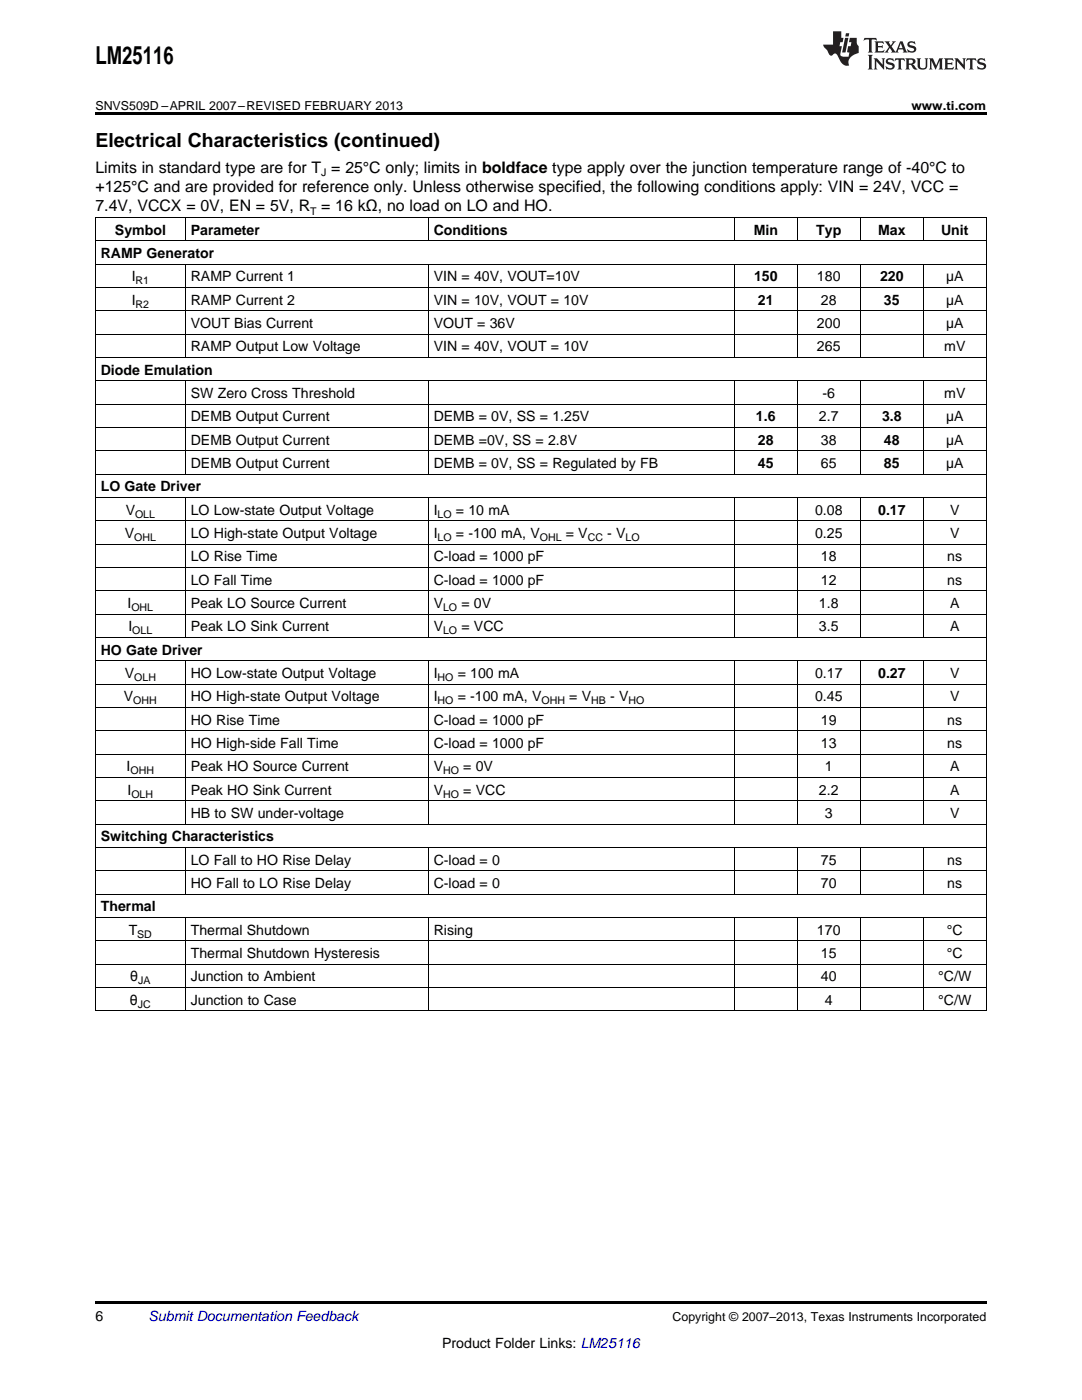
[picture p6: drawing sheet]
<svg xmlns="http://www.w3.org/2000/svg" width="216mm" height="279mm" viewBox="0 0 216 279" stroke-linecap="round" stroke-linejoin="round" font-family="sans-serif">
<defs><g id="words">
<text font-size="4.9" x="19" y="12.8">LM25116</text>
<text font-size="3.9" x="19" y="29.3">Electrical Characteristics (continued)</text>
<g font-size="3.2">
<text x="19" y="34.4">Limits in standard type are for T = 25°C only; limits in boldface type apply over the junction temperature range of -40°C to</text>
<text x="19" y="38.3">+125°C and are provided for reference only. Unless otherwise specified, the following conditions apply: VIN = 24V, VCC =</text>
<text x="19" y="42.2">7.4V, VCCX = 0V, EN = 5V, R = 16 kΩ, no load on LO and HO.</text>
</g>
<g font-size="2.8">
<text x="22.9" y="46.8">Symbol</text>
<text x="38.1" y="46.8">Parameter</text>
<text x="86.5" y="46.8">Conditions</text>
<text x="150.4" y="46.8">Min</text>
<text x="162.9" y="46.8">Typ</text>
<text x="175.2" y="46.8">Max</text>
<text x="187.8" y="46.8">Unit</text>
<text x="20.1" y="51.5">RAMP Generator</text>
<text x="26.3" y="56.2">I</text>
<text x="38.1" y="56.2">RAMP Current 1</text>
<text x="86.5" y="56.2">VIN = 40V, VOUT=10V</text>
<text x="150.5" y="56.2">150</text>
<text x="163" y="56.2">180</text>
<text x="175.6" y="56.2">220</text>
<text x="188.8" y="56.2">µA</text>
<text x="26.3" y="60.8">I</text>
<text x="38.1" y="60.8">RAMP Current 2</text>
<text x="38.1" y="65.5">VOUT Bias Current</text>
<text x="86.5" y="60.8">VIN = 10V, VOUT = 10V</text>
<text x="86.5" y="65.5">VOUT = 36V</text>
<text x="151.2" y="60.8">21</text>
<text x="163" y="65.5">200</text>
<text x="163.8" y="60.8">28</text>
<text x="176.4" y="60.8">35</text>
<text x="188.8" y="60.8">µA</text>
<text x="188.8" y="65.5">µA</text>
<text x="38.1" y="70.1">RAMP Output Low Voltage</text>
<text x="86.5" y="70.1">VIN = 40V, VOUT = 10V</text>
<text x="163" y="70.1">265</text>
<text x="188.4" y="70.1">mV</text>
<text x="20.1" y="74.8">Diode Emulation</text>
<text x="38.1" y="79.4">SW Zero Cross Threshold</text>
<text x="164.1" y="79.4">-6</text>
<text x="188.4" y="79.4">mV</text>
<text x="38.1" y="84.1">DEMB Output Current</text>
<text x="38.1" y="88.8">DEMB Output Current</text>
<text x="86.5" y="84.1">DEMB = 0V, SS = 1.25V</text>
<text x="86.5" y="88.8">DEMB =0V, SS = 2.8V</text>
<text x="150.8" y="84.1">1.6</text>
<text x="151.2" y="88.8">28</text>
<text x="163.4" y="84.1">2.7</text>
<text x="163.8" y="88.8">38</text>
<text x="176" y="84.1">3.8</text>
<text x="176.4" y="88.8">48</text>
<text x="188.8" y="84.1">µA</text>
<text x="188.8" y="88.8">µA</text>
<text x="38.1" y="93.4">DEMB Output Current</text>
<text x="86.5" y="93.4">DEMB = 0V, SS = Regulated by FB</text>
<text x="151.2" y="93.4">45</text>
<text x="163.8" y="93.4">65</text>
<text x="176.4" y="93.4">85</text>
<text x="188.8" y="93.4">µA</text>
<text x="20.1" y="98.1">LO Gate Driver</text>
<text x="24.9" y="107.4">V</text>
<text x="25.1" y="102.7">V</text>
<text x="38.1" y="102.7">LO Low-state Output Voltage</text>
<text x="38.1" y="107.4">LO High-state Output Voltage</text>
<text x="86.5" y="102.7">I</text>
<text x="86.5" y="107.4">I</text>
<text x="91" y="102.7">= 10 mA</text>
<text x="91" y="107.4">= -100 mA, V</text>
<text x="112.9" y="107.4">= V</text>
<text x="121.1" y="107.4">- V</text>
<text x="162.6" y="102.7">0.08</text>
<text x="162.6" y="107.4">0.25</text>
<text x="175.2" y="102.7">0.17</text>
<text x="189.6" y="102.7">V</text>
<text x="189.6" y="107.4">V</text>
<text x="38.1" y="112">LO Rise Time</text>
<text x="86.5" y="112">C-load = 1000 pF</text>
<text x="163.8" y="112">18</text>
<text x="189" y="112">ns</text>
<text x="38.1" y="116.7">LO Fall Time</text>
<text x="86.5" y="116.7">C-load = 1000 pF</text>
<text x="163.8" y="116.7">12</text>
<text x="189" y="116.7">ns</text>
<text x="25.4" y="121.4">I</text>
<text x="38.1" y="121.4">Peak LO Source Current</text>
<text x="86.5" y="121.4">V</text>
<text x="92.1" y="121.4">= 0V</text>
<text x="163.4" y="121.4">1.8</text>
<text x="189.6" y="121.4">A</text>
<text x="20.1" y="130.7">HO Gate Driver</text>
<text x="25.6" y="126">I</text>
<text x="38.1" y="126">Peak LO Sink Current</text>
<text x="86.5" y="126">V</text>
<text x="92.1" y="126">= VCC</text>
<text x="163.4" y="126">3.5</text>
<text x="189.6" y="126">A</text>
<text x="24.9" y="135.3">V</text>
<text x="38.1" y="135.3">HO Low-state Output Voltage</text>
<text x="86.5" y="135.3">I</text>
<text x="91.3" y="135.3">= 100 mA</text>
<text x="162.6" y="135.3">0.17</text>
<text x="175.2" y="135.3">0.27</text>
<text x="189.6" y="135.3">V</text>
<text x="24.7" y="140">V</text>
<text x="38.1" y="140">HO High-state Output Voltage</text>
<text x="86.5" y="140">I</text>
<text x="91.3" y="140">= -100 mA, V</text>
<text x="113.6" y="140">= V</text>
<text x="121.7" y="140">- V</text>
<text x="162.6" y="140">0.45</text>
<text x="189.6" y="140">V</text>
<text x="38.1" y="144.6">HO Rise Time</text>
<text x="38.1" y="149.3">HO High-side Fall Time</text>
<text x="86.5" y="144.6">C-load = 1000 pF</text>
<text x="86.5" y="149.3">C-load = 1000 pF</text>
<text x="163.8" y="144.6">19</text>
<text x="163.8" y="149.3">13</text>
<text x="189" y="144.6">ns</text>
<text x="189" y="149.3">ns</text>
<text x="25.3" y="154">I</text>
<text x="38.1" y="154">Peak HO Source Current</text>
<text x="86.5" y="154">V</text>
<text x="92.4" y="154">= 0V</text>
<text x="164.6" y="154">1</text>
<text x="189.6" y="154">A</text>
<text x="25.4" y="158.6">I</text>
<text x="38.1" y="158.6">Peak HO Sink Current</text>
<text x="86.5" y="158.6">V</text>
<text x="92.4" y="158.6">= VCC</text>
<text x="163.4" y="158.6">2.2</text>
<text x="189.6" y="158.6">A</text>
<text x="20.1" y="167.9">Switching Characteristics</text>
<text x="38.1" y="163.3">HB to SW under-voltage</text>
<text x="164.6" y="163.3">3</text>
<text x="189.6" y="163.3">V</text>
<text x="38.1" y="172.6">LO Fall to HO Rise Delay</text>
<text x="86.5" y="172.6">C-load = 0</text>
<text x="163.8" y="172.6">75</text>
<text x="189" y="172.6">ns</text>
<text x="38.1" y="177.2">HO Fall to LO Rise Delay</text>
<text x="86.5" y="177.2">C-load = 0</text>
<text x="163.8" y="177.2">70</text>
<text x="189" y="177.2">ns</text>
<text x="20.1" y="181.9">Thermal</text>
<text x="25.7" y="186.5">T</text>
<text x="38.1" y="186.5">Thermal Shutdown</text>
<text x="38.1" y="191.2">Thermal Shutdown Hysteresis</text>
<text x="86.5" y="186.5">Rising</text>
<text x="163" y="186.5">170</text>
<text x="163.8" y="191.2">15</text>
<text x="188.9" y="186.5">°C</text>
<text x="188.9" y="191.2">°C</text>
<text x="26" y="195.9">θ</text>
<text x="38.1" y="195.9">Junction to Ambient</text>
<text x="163.8" y="195.9">40</text>
<text x="187.2" y="195.9">°C/W</text>
<text x="25.9" y="200.5">θ</text>
<text x="38.1" y="200.5">Junction to Case</text>
<text x="164.6" y="200.5">4</text>
<text x="187.2" y="200.5">°C/W</text>
<text x="19" y="263.6">6</text>
<text x="88.2" y="269">Product Folder Links: LM25116</text>
</g>
<text font-size="2.8" fill="#0000c8" x="29.6" y="263.6">Submit Documentation Feedback</text>
<g font-size="2.5">
<text x="19" y="21.9">SNVS509D –APRIL 2007–REVISED FEBRUARY 2013</text>
<text x="181.9" y="21.9">www.ti.com</text>
<text x="134.2" y="263.6">Copyright © 2007–2013, Texas Instruments Incorporated</text>
</g>
<g font-size="2.1">
<text x="64.1" y="35.1">J</text>
<text x="61.9" y="42.8">T</text>
<text x="27.1" y="56.7">R1</text>
<text x="27.1" y="61.4">R2</text>
<text x="26.8" y="107.9">OHL</text>
<text x="27" y="103.3">OLL</text>
<text x="87.3" y="103.3">LO</text>
<text x="87.3" y="107.9">LO</text>
<text x="107.7" y="107.9">OHL</text>
<text x="117.3" y="107.9">CC</text>
<text x="124.8" y="107.9">LO</text>
<text x="26.2" y="121.9">OHL</text>
<text x="88.4" y="121.9">LO</text>
<text x="26.4" y="126.6">OLL</text>
<text x="88.4" y="126.6">LO</text>
<text x="26.8" y="135.9">OLH</text>
<text x="87.3" y="135.9">HO</text>
<text x="26.6" y="140.5">OHH</text>
<text x="87.3" y="140.5">HO</text>
<text x="108.1" y="140.5">OHH</text>
<text x="118" y="140.5">HB</text>
<text x="125.4" y="140.5">HO</text>
<text x="26" y="154.5">OHH</text>
<text x="88.4" y="154.5">HO</text>
<text x="26.2" y="159.2">OLH</text>
<text x="88.4" y="159.2">HO</text>
<text x="27.4" y="187.1">SD</text>
<text x="27.6" y="196.4">JA</text>
<text x="27.5" y="201.1">JC</text>
</g>
</g></defs>
<path d="M19 22.5h177.8v.5h-177.8zM19 259.7h177.8v.5h-177.8z" fill="#000"/>
<g fill="none" stroke="#000" stroke-width=".2">
<path d="M19 57.4h177.8M19 52.7h177.8M19 48.1h177.8M19 43.4h177.8M19.1 43.5v158.3M37 43.5v4.6M37 52.8v18.6M85.4 43.5v4.6M85.4 52.8v18.6M146.5 43.5v4.6M146.5 52.8v18.6M159 43.5v4.6"/>
<path d="M159 52.8v18.6M171.6 43.5v4.6M171.6 52.8v18.6M184.2 43.5v4.6M184.2 52.8v18.6M196.8 43.5v158.3M19 76h177.8M19 71.3h177.8M19 66.7h177.8M19 62h177.8M37 76.1v18.6M85.4 76.1v18.6"/>
<path d="M146.5 76.1v18.6M159 76.1v18.6M171.6 76.1v18.6M184.2 76.1v18.6M19 99.3h177.8M19 94.6h177.8M19 90h177.8M19 85.3h177.8M19 80.7h177.8M37 99.3v28M85.4 99.3v28M146.5 99.3v28"/>
<path d="M159 99.3v28M171.6 99.3v28M184.2 99.3v28M19 117.9h177.8M19 113.3h177.8M19 108.6h177.8M19 103.9h177.8M19 136.5h177.8M19 131.9h177.8M19 127.2h177.8M19 122.6h177.8M37 131.9v32.6"/>
<path d="M85.4 131.9v32.6M146.5 131.9v32.6M159 131.9v32.6M171.6 131.9v32.6M184.2 131.9v32.6M19 159.8h177.8M19 155.2h177.8M19 150.5h177.8M19 145.9h177.8M19 141.2h177.8M19 178.5h177.8M19 173.8h177.8"/>
<path d="M19 169.1h177.8M19 164.5h177.8M37 169.2v9.3M85.4 169.2v9.3M146.5 169.2v9.3M159 169.2v9.3M171.6 169.2v9.3M184.2 169.2v9.3M19 197.1h177.8M19 192.4h177.8M19 187.8h177.8M19 183.1h177.8"/>
<path d="M37 183.2v18.6M85.4 183.2v18.6M146.5 183.2v18.6M159 183.2v18.6M171.6 183.2v18.6M184.2 183.2v18.6M19 201.7h177.8"/>
</g>
<g fill="#231f20">
<path d="M172.5 7.6l-.1 .5 .4-.2h.6v.1v2.1l-.2 .4h.9l-.2-.4v-2.1l.1-.1h.5l.5 .2-.2-.5zM174.5 8.3l.2 .3v1.5l-.2 .4h1.8l.2-.6a1.04 1.04 0 0 1-1.3 .2v-.7h.6l.3 .2v-.6l-.3 .2h-.6v-.6l.8-.1 .4 .3-.2-.5zM176.5 8.3l.9 1.1-.9 1.1h.8l-.2-.2 .4-.7 .5 .7-.2 .2h1.5l-.2-.2 .2-.4h.9l.1 .4-.2 .2h1l-.3-.3-.7-1.9h-.5l-.9 2-.8-1 .9-1h-.8l.1 .3-.4 .5-.3-.6 .1-.2zM179.7 8.6l.4 1h-.7zM181.3 8.4a.63 .63 0 0 0-.2 .7 .63 .63 0 0 0 .6 .4l.6 .2 .1 .2a.75 .75 0 0 1-.7 .4 .75 .75 0 0 1-.6-.5l.1 .7 .1-.1a1.11 1.11 0 0 0 1.5-.6 1.13 1.13 0 0 0-1.2-.8l-.1-.4a1.04 1.04 0 0 1 1.2 .2l-.2-.5-.2 .1-.4-.2zM173.2 10.9l.2 .4v2.2l-.2 .4h1l-.3-.4v-2.2l.3-.4zM174.3 11.6l.3 .4v1.5l-.3 .4h.8l-.2-.4v-1.3l1.5 1.7v-1.9l.2-.4h-.7l.2 .4v.9l-1.1-1.3zM177 11.8a.62 .62 0 0 0-.2 .7 .62 .62 0 0 0 .6 .4l.6 .1 .1 .3a.76 .76 0 0 1-.7 .3 .76 .76 0 0 1-.7-.4l.2 .7 .1-.1a1.11 1.11 0 0 0 1.5-.6 1.13 1.13 0 0 0-1.2-.8l-.1-.4a1.04 1.04 0 0 1 1.2 .2l-.2-.6-.2 .1-.5-.1zM178.7 11.6l-.2 .6a.61 .61 0 0 1 .8-.3v1.6l-.2 .4h.9l-.2-.4v-1.6a.63 .63 0 0 1 .7 .3l-.1-.6zM180.6 11.6l.3 .4v1.5l-.3 .4h1l-.2-.2-.1-.8 .6 .2a.76 .76 0 0 0 1.2 .7l-1-1a.58 .58 0 0 0 .6-.5 .58 .58 0 0 0-.5-.6zM181.4 11.9h.1a.45 .45 0 0 1 .5 .1 .45 .45 0 0 1 .1 .5l-.8 .2zM182.9 11.6l.2 .2a2.17 2.17 0 0 0 .3 1.9 .99 .99 0 0 0 1.6-.6v-1.1l.2-.4h-.7l.2 .2a1.92 1.92 0 0 1-.2 1.8 .6 .6 0 0 1-.9-.5v-1.1l.2-.4zM185.4 11.6l.2 .4v1.5l-.2 .4h.7l-.2-.4v-1.4l.8 1.8 .8-1.8v1.4l-.2 .4h.9l-.2-.4v-1.5l.2-.4h-.8l-.6 1.5-.6-1.5zM188.4 11.6l.2 .4v1.5l-.2 .4h1.8l.1-.6a1.04 1.04 0 0 1-1.2 .1v-.6h.5l.4 .2v-.6l-.4 .2h-.5v-.7h.8l.3 .3-.1-.6zM190.5 11.6l.2 .4v1.5l-.2 .4h.7l-.2-.4v-1.3l1.5 1.7v-1.9l.2-.4h-.7l.2 .4v.9l-1.1-1.3zM192.9 11.6l-.1 .6a.61 .61 0 0 1 .7-.3l.1 1.6-.3 .4h1l-.3-.4 .1-1.6a.63 .63 0 0 1 .7 .3l-.1-.6zM195.2 11.8a.62 .62 0 0 0-.2 .7 .62 .62 0 0 0 .6 .4l.6 .1 .1 .3a.76 .76 0 0 1-.7 .3 .76 .76 0 0 1-.6-.4l.1 .7 .1-.1a1.11 1.11 0 0 0 1.6-.6 1.13 1.13 0 0 0-1.3-.8l-.1-.4a1.04 1.04 0 0 1 1.2 .2l-.1-.6-.2 .1-.5-.1z"/>
<path d="M166.2 6.3v2.6h-1.9v.4l.8 .9a.91 .91 0 0 0 1 .8 .56 .56 0 0 1 .5-.3 .56 .56 0 0 1 .5 .3l.4 .8a1.53 1.53 0 0 0 1.9 1.2 1.54 1.54 0 0 1 1-2.1l.9-.3v-1.4a1.52 1.52 0 0 1-.4-1.6h-1.3l-.2 .8h.5l-.2 .8h-.5l-.1 1v.2l.4 .1-.2 .8a1.93 1.93 0 0 1-1.6-.3l.3-1.8h-.5l.2-.8h.4l.2-.8h-.4v-1.3zM168.6 7.6l-.6 2.9h.7l.6-2.9zM168.8 6.6l-.1 .7h.6l.2-.7z"/>
</g>
<use href="#words"/>
</svg>
